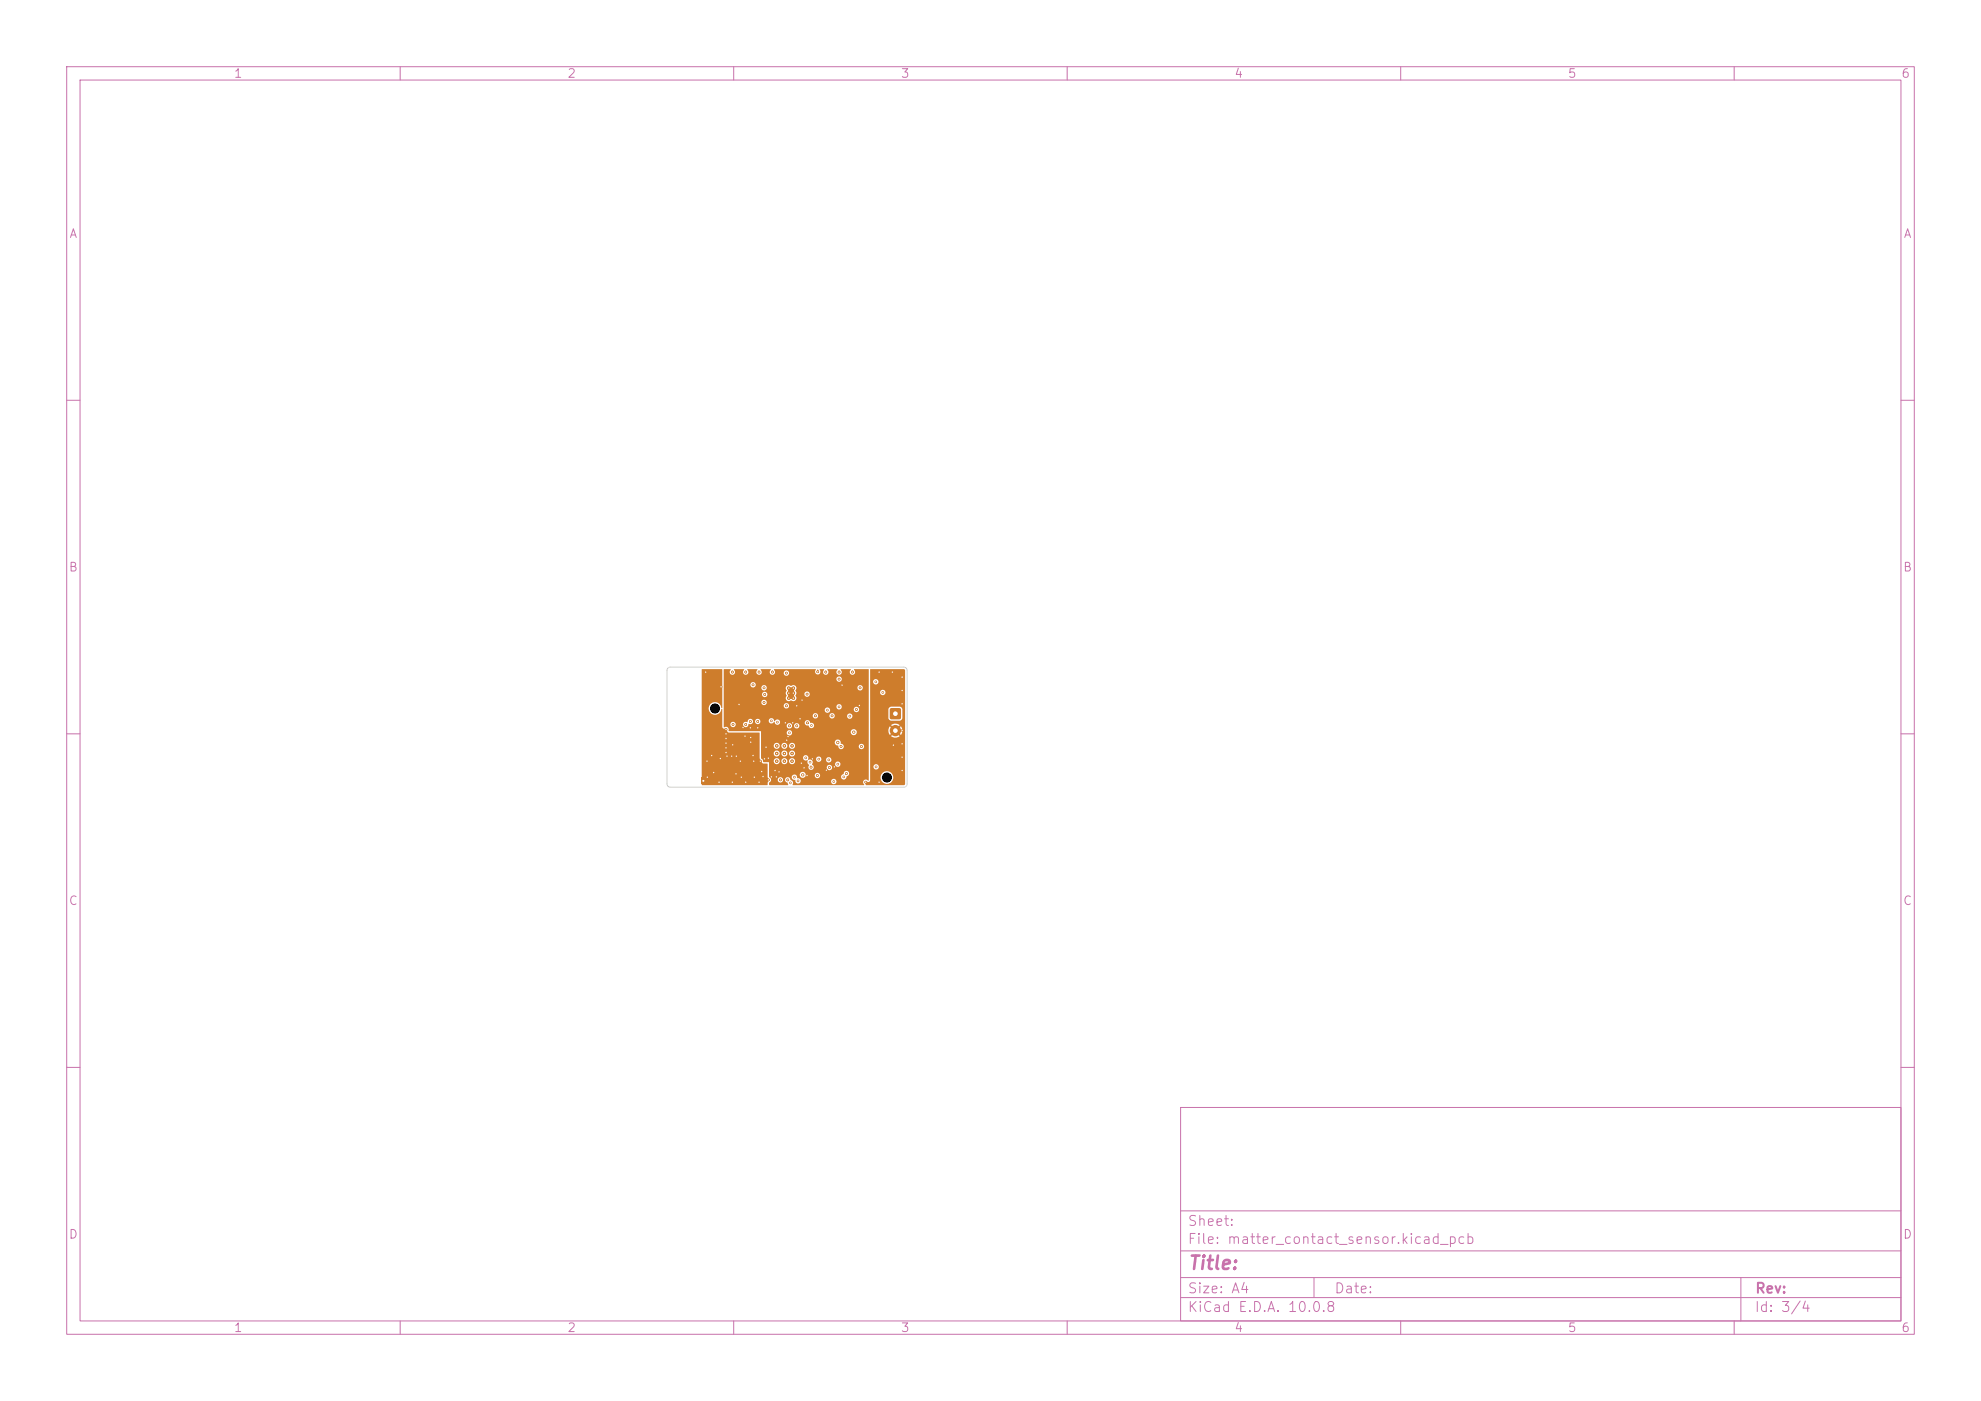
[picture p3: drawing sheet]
<svg xmlns="http://www.w3.org/2000/svg" width="297mm" height="210mm" viewBox="0 0 297 210" stroke-linecap="round" stroke-linejoin="round" font-family="sans-serif">
<defs><g id="words">
<text font-size="2" fill="#c872ab" x="178" y="190.8">Title:</text>
<g font-size="1.5" fill="#c872ab">
<text x="178" y="184.1">Sheet:</text>
<text x="178" y="186.8">File: matter_contact_sensor.kicad_pcb</text>
<text x="178" y="197">KiCad E.D.A. 10.0.8</text>
<text x="178" y="194.2">Size: A4</text>
<text x="200" y="194.2">Date:</text>
<text x="263" y="197">Id: 3/4</text>
<text x="263" y="194.2">Rev:</text>
</g>
<g font-size="1.3" fill="#c872ab">
<text x="35" y="12">1</text>
<text x="85" y="12">2</text>
<text x="135" y="12">3</text>
<text x="185" y="12">4</text>
<text x="235" y="12">5</text>
<text x="285" y="12">6</text>
<text x="10.3" y="36">A</text>
<text x="285.3" y="36">A</text>
<text x="10.2" y="86">B</text>
<text x="285.2" y="86">B</text>
<text x="10.2" y="136">C</text>
<text x="285.2" y="136">C</text>
<text x="10.2" y="186">D</text>
<text x="285.2" y="186">D</text>
<text x="35" y="200">1</text>
<text x="85" y="200">2</text>
<text x="135" y="200">3</text>
<text x="185" y="200">4</text>
<text x="235" y="200">5</text>
<text x="285" y="200">6</text>
</g>
</g></defs>
<g fill="none" stroke="#c872ab" stroke-width=".15">
<path d="M10 10h277v190h-277zM12 12h273v186h-273zM60 10v2M110 10v2M160 10v2M210 10v2M260 10v2M10 60h2M285 60h2M10 110h2M285 110h2M10 160h2"/>
<path d="M177 166h108v32h-108zM285 160h2M60 198v2M110 198v2M160 198v2M177 194.5h108M177 191.5h108M177 187.5h108M177 181.5h108M197 191.5v3M210 198v2M260 198v2"/>
<path d="M261 191.5v6.5"/>
</g>
<g fill="#ce7d2c">
<path d="M105.2 116.6h.5v.9h-.5z"/>
<path d="M133.5 106.2h1.5v1.6h-1.5z"/>
<path d="M105.2 100.4l3.1-.1-.1 5.9a.96 .96 0 0 0-1-1 .96 .96 0 0 0-.9 1.1 .96 .96 0 0 0 1.2 .8 1.17 1.17 0 0 0 .7-.8h.1v2.7a.35 .35 0 0 0 .6 .2l.1 .1 .1 .4 .2 .1h4.6v3.9l.4 .7 .8 .1v2l.2 .2a.2 .2 0 0 1 .1 .2 .2 .2 0 0 1-.1 .2l-.2 .1-.1 .5-9.8-.1z"/>
<path d="M130.5 100.3h5l.2 .1v17.1l-.2 .2h-5.6l-.3-.4 .1-.2h.1a.35 .35 0 0 0 .4 .1 .35 .35 0 0 0 .3-.2v-.5h1.5a.96 .96 0 0 0 1.3 .9 .96 .96 0 0 0 .3-1.5 .96 .96 0 0 0-1.5 .4l-.1 .2h-1.5v-1.6h.4a.4 .4 0 0 0 .6 .4 .4 .4 0 0 0 .1-.6 .4 .4 0 0 0-.6 .1l-.1 .1h-.4v-5.5h2.7v.4l.2 .4 .5-.5 .1 .1-.4 .5 .3 .2 .4 .1 .6-.3-.4-.4v-.2l.6 .5 .1-.4 .1-.4-.2-.5-.5 .4-.2-.1 .5-.5a1.05 1.05 0 0 0-1.3 0l.4 .4v.2l-.6-.4-.2 .5h-2.7v-3.1h2.7v1.4l.1 .2 .3 .1h1.3l.3-.1 .1-.2v-1.4l-.1-.2-.3-.2h-1.3l-.3 .2-.1 .2h-2.7v-2.6h1.4a.4 .4 0 0 0 .6 .5 .4 .4 0 0 0 .1-.7 .4 .4 0 0 0-.6 .1l-.1 .1h-1.4v-1.6h.4a.4 .4 0 0 0 .5 .5 .4 .4 0 0 0 .2-.7 .4 .4 0 0 0-.7 .1v.1h-.4z"/>
<path d="M118.1 103l.2-.1a.48 .48 0 0 0 .6 0l.2 .1 .1 .2a.59 .59 0 0 0 0 .7v.1a.48 .48 0 0 0 0 .7l-.1 .1-.2 .1a.59 .59 0 0 0-.7 0 .27 .27 0 0 1-.2-.2 .27 .27 0 0 1 .1-.3l-.1-.5a.59 .59 0 0 0 0-.8z"/>
<path d="M122.6 100.4l.2 .3-.2 .2-.2-.2z"/>
<path d="M108.5 100.3l1.1 .1a.42 .42 0 0 0-.1 .6 .42 .42 0 0 0 .6 0 .42 .42 0 0 0-.1-.6l1.5-.1 .1 .1a.41 .41 0 0 0 0 .6 .41 .41 0 0 0 .6 0 .41 .41 0 0 0-.2-.6l1.5-.1 .1 .1a.41 .41 0 0 0 0 .6 .41 .41 0 0 0 .6 0 .41 .41 0 0 0-.2-.6l1.5-.1 .1 .1a.4 .4 0 0 0 0 .7 .4 .4 0 0 0 .6-.3h1.3v.2a.4 .4 0 0 0 .6 .2 .4 .4 0 0 0 0-.6 .4 .4 0 0 0-.6 .2h-1.3l-.2-.4 6.3-.1a.45 .45 0 0 0 0 .7 .45 .45 0 0 0 .6 0 .45 .45 0 0 0 0-.7l.7 .1a.42 .42 0 0 0-.1 .6 .42 .42 0 0 0 .6 0 .42 .42 0 0 0-.1-.6l1.5-.1 .1 .1a.41 .41 0 0 0 0 .6 .41 .41 0 0 0 .6 0 .41 .41 0 0 0-.2-.6l1.5-.1 .1 .1a.41 .41 0 0 0 0 .6 .41 .41 0 0 0 .6 0 .41 .41 0 0 0-.2-.6h2.2v16.6a.43 .43 0 0 0-.7 0 .43 .43 0 0 0 .1 .6l-10.7 .1-.1-.1a.47 .47 0 0 0-.3-.7 .43 .43 0 0 0-.5-.4 .43 .43 0 0 0-.3 .5 .43 .43 0 0 0 .4 .4v.3h-2.8v-.4l.2-.2 .1-.3h1v.2a.4 .4 0 0 0 .6 .2 .4 .4 0 0 0 0-.6 .4 .4 0 0 0-.6 .2h-1l-.3-.4h3.4v.2a.55 .55 0 0 0 .6 .4 .41 .41 0 0 0 .3 .4 .41 .41 0 0 0 .5-.3h4.5v.1a.4 .4 0 0 0 .6 .3 .4 .4 0 0 0 0-.7 .4 .4 0 0 0-.6 .3h-4.5v-.1a.52 .52 0 0 0-.6-.4 .4 .4 0 0 0-.3-.5 .4 .4 0 0 0-.5 .3h-3.4v-.3h4.6v.1a.45 .45 0 0 0 .5 .4 .45 .45 0 0 0 .4-.4h1.3v.1a.4 .4 0 0 0 .4 .4 .4 .4 0 0 0 .4-.3h3.2v.1a.43 .43 0 0 0 .5 .3 .43 .43 0 0 0 .4-.5 .42 .42 0 0 0 .3-.5 .42 .42 0 0 0-.6-.3 .42 .42 0 0 0-.3 .6l-.2 .1-.1 .2h-3.2a.4 .4 0 0 0-.2-.5 .4 .4 0 0 0-.6 .3h-1.3v-.1a.45 .45 0 0 0-.4-.4 .45 .45 0 0 0-.5 .4h-4.6v-1.9h-.8l-.1-.2h1.6a.45 .45 0 0 0 .4 .6 .45 .45 0 0 0 .5-.6h.2v.2a.45 .45 0 0 0 .6 .4 .45 .45 0 0 0 .4-.6h.2v.2a.45 .45 0 0 0 .7 .3 .45 .45 0 0 0 0-.8 .45 .45 0 0 0-.7 .3h-.3a.45 .45 0 0 0-.4-.4 .45 .45 0 0 0-.5 .4h-.2a.45 .45 0 0 0-.5-.4 .45 .45 0 0 0-.4 .4h-1.6l-.3-.5h6.3a.47 .47 0 0 0 .7 .5 .57 .57 0 0 0 .2 .7 .4 .4 0 0 0 .1 .7 .4 .4 0 0 0 .6-.4h1.9v.1a.4 .4 0 0 0 .7 .3 .4 .4 0 0 0 0-.7 .4 .4 0 0 0-.7 .3h-1.9l-.3-.5h3.5v.1a.4 .4 0 0 0 .6 .3 .4 .4 0 0 0 0-.7 .4 .4 0 0 0-.6 .3h-3.4a.45 .45 0 0 0-.1-.6 .45 .45 0 0 0-.6 0l.1-.2h1.1a.4 .4 0 0 0 .4 .5 .4 .4 0 0 0 .5-.4h.6v.2a.4 .4 0 0 0 .7 .2 .4 .4 0 0 0 0-.6 .4 .4 0 0 0-.7 .2h-.6v-.1a.4 .4 0 0 0-.5-.3 .4 .4 0 0 0-.4 .3h-1.1a.4 .4 0 0 0-.3-.5 .4 .4 0 0 0-.5 .3h-6.3v-.6h1.9v.1a.45 .45 0 0 0 .5 .4 .45 .45 0 0 0 .4-.5h.2v.1a.45 .45 0 0 0 .6 .4 .45 .45 0 0 0 .4-.5h.2v.1a.45 .45 0 0 0 .7 .3 .45 .45 0 0 0 0-.7 .45 .45 0 0 0-.7 .3h-.3a.45 .45 0 0 0-.4-.4 .45 .45 0 0 0-.5 .4h-.2a.45 .45 0 0 0-.5-.4 .45 .45 0 0 0-.4 .4h-1.9v-1.2h1.9v.2a.45 .45 0 0 0 .5 .4 .45 .45 0 0 0 .4-.6h.2v.2a.45 .45 0 0 0 .6 .4 .45 .45 0 0 0 .4-.6h.2v.2a.45 .45 0 0 0 .7 .3 .45 .45 0 0 0 0-.8 .45 .45 0 0 0-.7 .3h-.3a.45 .45 0 0 0-.4-.4 .45 .45 0 0 0-.5 .4h-.2a.45 .45 0 0 0-.5-.4 .45 .45 0 0 0-.4 .4h-1.9v-.5h11v.2a.51 .51 0 0 0 .6 .4 .42 .42 0 0 0 .3 .5 .42 .42 0 0 0 .5-.5h2.2v.2a.4 .4 0 0 0 .7 .2 .4 .4 0 0 0 0-.6 .4 .4 0 0 0-.7 .2h-2.2l-.2-.2-.2-.1a.47 .47 0 0 0-.4-.6 .47 .47 0 0 0-.6 .3h-11v-1.4h3.8v.1a.4 .4 0 0 0 .6 .3 .4 .4 0 0 0 .2-.5h8.8v.1a.45 .45 0 0 0 .7 .3 .45 .45 0 0 0 0-.7 .45 .45 0 0 0-.7 .3h-8.8v-.1a.4 .4 0 0 0-.5-.1 .4 .4 0 0 0-.3 .3h-3.8v-.2h-4.8l-.1-.1a.46 .46 0 0 0-.2-.5 .46 .46 0 0 0-.5 0v-.5h1v.2a.4 .4 0 0 0 .5 .3 .4 .4 0 0 0 .3-.5h1.1v.2a.4 .4 0 0 0 .4 .3 .4 .4 0 0 0 .4-.3h5.7v.2a.4 .4 0 0 0 .5 .3 .4 .4 0 0 0 .4-.5h.2v.2a.4 .4 0 0 0 .7 .2 .4 .4 0 0 0 0-.6 .4 .4 0 0 0-.7 .2h-.2l-.1-.1a.4 .4 0 0 0-.5-.2 .4 .4 0 0 0-.3 .3h-5.7l.1-.2a.41 .41 0 0 0 .4 0 .41 .41 0 0 0 .2-.4h.3v.1a.4 .4 0 0 0 .5 .3 .4 .4 0 0 0 .3-.5h1.2v.1a.46 .46 0 0 0 .4 .3 .46 .46 0 0 0 .5-.2 .42 .42 0 0 0 .4 .4 .42 .42 0 0 0 .5-.3h3.6v.1a.53 .53 0 0 0 .6 .4 .41 .41 0 0 0 .5 .3 .41 .41 0 0 0 .3-.5 .41 .41 0 0 0-.5-.2v-.1a.4 .4 0 0 0-.4-.4 .4 .4 0 0 0-.5 .4h-3.6v-.1a.46 .46 0 0 0-.4-.4 .46 .46 0 0 0-.5 .3 .42 .42 0 0 0-.4-.4 .42 .42 0 0 0-.5 .3h-1.2a.4 .4 0 0 0-.5-.3 .4 .4 0 0 0-.3 .4h-.3a.42 .42 0 0 0-.5-.3 .42 .42 0 0 0-.3 .4h-.1a.4 .4 0 0 0-.6 .3h-1.1a.4 .4 0 0 0-.4-.3 .4 .4 0 0 0-.4 .3h-1v-1.3h13.3v.2a.4 .4 0 0 0 .5 .3 .4 .4 0 0 0 .4-.5h1.6v.2a.4 .4 0 0 0 .5 .3 .4 .4 0 0 0 .4-.4h1.8v.1a.4 .4 0 0 0 .6 .3 .4 .4 0 0 0 0-.7 .4 .4 0 0 0-.6 .3l-1.8-.1a.4 .4 0 0 0-.4-.3 .4 .4 0 0 0-.5 .3h-1.6l-.1-.1a.4 .4 0 0 0-.4-.2 .4 .4 0 0 0-.4 .3h-13.3v-.8h15.1v.1a.4 .4 0 0 0 .7 .3 .4 .4 0 0 0 0-.7 .4 .4 0 0 0-.7 .3h-15.1v-.7h9v.2a.4 .4 0 0 0 .4 .3 .4 .4 0 0 0 .4-.3h7.1v.1a.4 .4 0 0 0 .6 .3h2v.1a.4 .4 0 0 0 .6 .3 .4 .4 0 0 0 0-.7 .4 .4 0 0 0-.6 .3h-2a.4 .4 0 0 0 0-.7 .4 .4 0 0 0-.6 .3h-7.1a.4 .4 0 0 0-.3-.5 .4 .4 0 0 0-.5 .3h-9v-.5h5.6v.2a.4 .4 0 0 0 .7 .2 .4 .4 0 0 0 0-.6 .4 .4 0 0 0-.7 .2h-5.6v-1.2h5.7v.2a.4 .4 0 0 0 .7 .2 .4 .4 0 0 0 0-.6 .4 .4 0 0 0-.7 .2h-5.7v-1.4h4l.1 .3 .1 .1h1.4a.4 .4 0 0 0 .4 .5 .4 .4 0 0 0 .5-.4h2.8v.1a.39 .39 0 0 1 0 .6v.3a.34 .34 0 0 1 0 .5 .51 .51 0 0 0 .3 .5 .51 .51 0 0 0 .6-.1 .46 .46 0 0 0 .6-.1 .46 .46 0 0 0-.1-.6l.2-.3h1.2v.1a.4 .4 0 0 0 .6 .3 .4 .4 0 0 0 0-.7 .4 .4 0 0 0-.6 .3h-1.2v-.2a.39 .39 0 0 1 0-.6v-.2h9.1a.4 .4 0 0 0 .6 .5 .4 .4 0 0 0 .1-.7 .4 .4 0 0 0-.6 .1l-.1 .1h-9.1a.69 .69 0 0 0-.9-.2 .45 .45 0 0 0-.7 .3l-2.8-.1a.4 .4 0 0 0-.5-.3 .4 .4 0 0 0-.4 .3h-1.1h.1a.4 .4 0 0 0 0-.7 .4 .4 0 0 0-.6 .3h-4v-.9h16.9v.2a.4 .4 0 0 0 .6 .2 .4 .4 0 0 0 0-.6 .4 .4 0 0 0-.6 .2h-16.9z"/>
<circle cx="134.2" cy="109.5" r=".85"/>
<circle cx="116.4" cy="114.1" r=".25"/>
<circle cx="117.6" cy="114.1" r=".25"/>
<circle cx="118.7" cy="114.1" r=".25"/>
<circle cx="116.4" cy="113" r=".25"/>
<circle cx="117.6" cy="112.9" r=".25"/>
<circle cx="118.7" cy="113" r=".25"/>
<circle cx="116.4" cy="111.8" r=".25"/>
<circle cx="117.6" cy="111.8" r=".25"/>
<circle cx="118.7" cy="111.8" r=".25"/>
<circle cx="118.2" cy="103.1" r=".25"/>
<circle cx="118.2" cy="103.9" r=".25"/>
<circle cx="118.2" cy="104.7" r=".25"/>
<circle cx="118.9" cy="103.1" r=".25"/>
<circle cx="118.9" cy="103.9" r=".25"/>
<circle cx="118.9" cy="104.7" r=".25"/>
<circle cx="114" cy="114.1" r=".2"/>
<circle cx="109.8" cy="100.7" r=".2"/>
<circle cx="111.7" cy="110.3" r=".2"/>
<circle cx="122.6" cy="116.3" r=".2"/>
<circle cx="126.9" cy="116" r=".2"/>
<circle cx="135.3" cy="113.5" r=".2"/>
<circle cx="135.3" cy="105.5" r=".2"/>
<circle cx="109.8" cy="117.3" r=".2"/>
<circle cx="122.2" cy="107.3" r=".2"/>
<circle cx="135.3" cy="109.5" r=".2"/>
<circle cx="122.6" cy="100.7" r=".2"/>
<circle cx="112.5" cy="108.2" r=".2"/>
<circle cx="121" cy="108.3" r=".2"/>
<circle cx="124.7" cy="107.3" r=".2"/>
<circle cx="131.8" cy="100.7" r=".2"/>
<circle cx="106.7" cy="113.3" r=".2"/>
<circle cx="110.3" cy="116" r=".2"/>
<circle cx="113.6" cy="108.1" r=".2"/>
<circle cx="113.1" cy="116.5" r=".2"/>
<circle cx="135.3" cy="101.5" r=".2"/>
<circle cx="112.6" cy="111.3" r=".2"/>
<circle cx="114.4" cy="116.4" r=".2"/>
<circle cx="111.8" cy="100.7" r=".2"/>
<circle cx="129.8" cy="117.3" r=".2"/>
<circle cx="117.9" cy="100.9" r=".2"/>
<circle cx="128.4" cy="106.3" r=".2"/>
<circle cx="117.9" cy="105.8" r=".2"/>
<circle cx="133.8" cy="100.7" r=".2"/>
<circle cx="113" cy="114.1" r=".2"/>
<circle cx="111.8" cy="117.3" r=".2"/>
<circle cx="114.6" cy="103.1" r=".2"/>
<circle cx="109.9" cy="108.6" r=".2"/>
<circle cx="115.2" cy="116.9" r=".2"/>
<circle cx="105.8" cy="100.7" r=".2"/>
<circle cx="111.8" cy="108.6" r=".2"/>
<circle cx="114.5" cy="105.3" r=".2"/>
<circle cx="115.8" cy="100.7" r=".2"/>
<circle cx="129" cy="103.1" r=".2"/>
<circle cx="111.1" cy="116.5" r=".2"/>
<circle cx="126.1" cy="111.9" r=".2"/>
<circle cx="114.2" cy="115.7" r=".2"/>
<circle cx="111" cy="114.1" r=".2"/>
<circle cx="123.8" cy="100.7" r=".2"/>
<circle cx="112.9" cy="113.3" r=".2"/>
<circle cx="108.9" cy="112.1" r=".2"/>
<circle cx="117" cy="116.9" r=".2"/>
<circle cx="109.7" cy="113.3" r=".2"/>
<circle cx="131.8" cy="117.3" r=".2"/>
<circle cx="113.8" cy="100.7" r=".2"/>
<circle cx="109.8" cy="111.7" r=".2"/>
<circle cx="121.6" cy="115" r=".2"/>
<circle cx="108.9" cy="110" r=".2"/>
<circle cx="108.9" cy="111.4" r=".2"/>
<circle cx="108.9" cy="109.3" r=".2"/>
<circle cx="107" cy="115.8" r=".2"/>
<circle cx="112.9" cy="102.6" r=".2"/>
<circle cx="110.4" cy="113.3" r=".2"/>
<circle cx="108" cy="113.7" r=".2"/>
<circle cx="108.9" cy="112.8" r=".2"/>
<circle cx="118.1" cy="116.9" r=".2"/>
<circle cx="124.4" cy="115" r=".2"/>
<circle cx="119.4" cy="108.8" r=".2"/>
<circle cx="112.6" cy="110.6" r=".2"/>
<circle cx="107.8" cy="117.3" r=".2"/>
<circle cx="108.1" cy="103" r=".2"/>
<circle cx="129.1" cy="111.9" r=".2"/>
<circle cx="134" cy="111.7" r=".2"/>
<circle cx="135.3" cy="111.5" r=".2"/>
<circle cx="135.3" cy="115.5" r=".2"/>
<circle cx="113.8" cy="117.3" r=".2"/>
<circle cx="108.9" cy="110.7" r=".2"/>
<circle cx="114.7" cy="104.1" r=".2"/>
<circle cx="125.8" cy="101.8" r=".2"/>
<circle cx="135.3" cy="103.5" r=".2"/>
<circle cx="109" cy="113.3" r=".2"/>
<circle cx="106" cy="114.1" r=".2"/>
<circle cx="127.8" cy="100.7" r=".2"/>
<circle cx="106" cy="116.5" r=".2"/>
<circle cx="118.3" cy="108.8" r=".2"/>
<circle cx="121" cy="104" r=".2"/>
<circle cx="125.8" cy="100.7" r=".2"/>
<circle cx="116.2" cy="115.5" r=".2"/>
<circle cx="113.6" cy="109.1" r=".2"/>
<circle cx="125.1" cy="115" r=".2"/>
<circle cx="115.7" cy="116.4" r=".2"/>
<circle cx="114.9" cy="112" r=".2"/>
<circle cx="120" cy="107.7" r=".2"/>
<circle cx="123.9" cy="115.4" r=".2"/>
<circle cx="118.1" cy="110.4" r=".2"/>
<circle cx="116.4" cy="116.4" r=".2"/>
<circle cx="117.7" cy="108.3" r=".2"/>
<circle cx="120.6" cy="115.1" r=".2"/>
<circle cx="126.3" cy="102.7" r=".2"/>
<circle cx="121.8" cy="113.7" r=".2"/>
<circle cx="118.9" cy="108.3" r=".2"/>
<circle cx="119.4" cy="105.8" r=".2"/>
<circle cx="111.4" cy="109" r=".2"/>
<circle cx="120.1" cy="114.4" r=".2"/>
<circle cx="117.9" cy="110.9" r=".2"/>
<circle cx="114.6" cy="113.7" r=".2"/>
<circle cx="116.8" cy="115.7" r=".2"/>
<circle cx="121" cy="116.2" r=".2"/>
<circle cx="115.2" cy="113.7" r=".2"/>
<circle cx="112.5" cy="109.1" r=".2"/>
<circle cx="128.8" cy="105.7" r=".2"/>
<circle cx="120.2" cy="105" r=".2"/>
<circle cx="110.8" cy="105.6" r=".2"/>
<circle cx="126.5" cy="116.4" r=".2"/>
<circle cx="119.7" cy="117" r=".2"/>
<circle cx="119.1" cy="116.5" r=".2"/>
<circle cx="128" cy="109.7" r=".25"/>
<circle cx="125.6" cy="111.3" r=".25"/>
<circle cx="120.4" cy="116.1" r=".25"/>
<circle cx="116.6" cy="108.3" r=".2"/>
<circle cx="120.8" cy="113.6" r=".2"/>
<circle cx="127.4" cy="107.3" r=".2"/>
<circle cx="132.4" cy="103.8" r=".2"/>
<circle cx="121.7" cy="108.7" r=".2"/>
<circle cx="131.3" cy="102.2" r=".2"/>
<circle cx="125.8" cy="106" r=".2"/>
<circle cx="115.7" cy="108" r=".2"/>
<circle cx="125.6" cy="114.6" r=".2"/>
<circle cx="125" cy="117.1" r=".2"/>
<circle cx="131.3" cy="114.9" r=".2"/>
<circle cx="124.3" cy="113.9" r=".2"/>
<circle cx="121.4" cy="114.3" r=".2"/>
<circle cx="122.7" cy="113.8" r=".2"/>
<circle cx="118.3" cy="109.9" r=".2"/>
<circle cx="118.5" cy="117.3" r=".2"/>
<circle cx="124" cy="106.4" r=".2"/>
<circle cx="122.6" cy="116.2" r=".2"/>
<circle cx="126.9" cy="116" r=".21"/>
<circle cx="121.6" cy="115" r=".21"/>
<circle cx="116.4" cy="112.9" r=".25"/>
<circle cx="118.7" cy="112.9" r=".25"/>
<circle cx="126.1" cy="111.9" r=".22"/>
<circle cx="116.5" cy="111.8" r=".25"/>
<circle cx="118.8" cy="111.8" r=".25"/>
<circle cx="121.1" cy="108.4" r=".22"/>
<circle cx="113.6" cy="108.2" r=".2"/>
<circle cx="124.8" cy="107.3" r=".2"/>
<circle cx="128.9" cy="103.1" r=".2"/>
<circle cx="109.8" cy="100.7" r=".22"/>
<circle cx="111.8" cy="100.7" r=".22"/>
<circle cx="113.8" cy="100.7" r=".22"/>
<circle cx="115.8" cy="100.7" r=".22"/>
<circle cx="123.8" cy="100.7" r=".22"/>
<circle cx="125.8" cy="100.7" r=".22"/>
<circle cx="127.8" cy="100.7" r=".22"/>
</g>
<path d="M100.1 100.1l.4-.1h35a.5 .5 0 0 1 .5 .5v17a.5 .5 0 0 1-.5 .5h-35a.5 .5 0 0 1-.5-.5v-17z" fill="none" stroke="#d0d2cd" stroke-width=".15"/>
<g fill="#fff">
<circle cx="114" cy="114.1" r=".1"/>
<circle cx="109.8" cy="100.8" r=".1"/>
<circle cx="111.7" cy="110.3" r=".1"/>
<circle cx="122.6" cy="116.2" r=".1"/>
<circle cx="126.9" cy="115.9" r=".1"/>
<circle cx="135.3" cy="113.5" r=".1"/>
<circle cx="135.3" cy="105.5" r=".1"/>
<circle cx="109.8" cy="117.2" r=".1"/>
<circle cx="122.3" cy="107.3" r=".1"/>
<circle cx="135.3" cy="109.5" r=".1"/>
<circle cx="122.6" cy="100.7" r=".1"/>
<circle cx="112.5" cy="108.2" r=".1"/>
<circle cx="121.1" cy="108.4" r=".1"/>
<circle cx="124.7" cy="107.3" r=".1"/>
<circle cx="131.8" cy="100.8" r=".1"/>
<circle cx="106.7" cy="113.2" r=".1"/>
<circle cx="110.4" cy="116" r=".1"/>
<circle cx="113.6" cy="108.2" r=".1"/>
<circle cx="113.1" cy="116.5" r=".1"/>
<circle cx="135.3" cy="101.5" r=".1"/>
<circle cx="112.6" cy="111.2" r=".1"/>
<circle cx="114.4" cy="116.4" r=".1"/>
<circle cx="111.8" cy="100.8" r=".1"/>
<circle cx="129.8" cy="117.2" r=".1"/>
<circle cx="117.9" cy="100.9" r=".1"/>
<circle cx="128.4" cy="106.3" r=".1"/>
<circle cx="117.9" cy="105.8" r=".1"/>
<circle cx="133.8" cy="100.8" r=".1"/>
<circle cx="113" cy="114.1" r=".1"/>
<circle cx="111.8" cy="117.2" r=".1"/>
<circle cx="114.6" cy="103.1" r=".1"/>
<circle cx="109.9" cy="108.6" r=".1"/>
<circle cx="115.2" cy="116.9" r=".1"/>
<circle cx="105.8" cy="100.8" r=".1"/>
<circle cx="111.8" cy="108.6" r=".1"/>
<circle cx="114.6" cy="105.3" r=".1"/>
<circle cx="115.8" cy="100.8" r=".1"/>
<circle cx="128.9" cy="103.1" r=".1"/>
<circle cx="111.2" cy="116.5" r=".1"/>
<circle cx="126.1" cy="111.9" r=".1"/>
<circle cx="114.2" cy="115.6" r=".1"/>
<circle cx="111" cy="114.1" r=".1"/>
<circle cx="123.8" cy="100.8" r=".1"/>
<circle cx="112.9" cy="113.2" r=".1"/>
<circle cx="108.9" cy="112.1" r=".1"/>
<circle cx="117" cy="116.9" r=".1"/>
<circle cx="109.7" cy="113.3" r=".1"/>
<circle cx="131.8" cy="117.2" r=".1"/>
<circle cx="113.8" cy="100.8" r=".1"/>
<circle cx="109.9" cy="111.6" r=".1"/>
<circle cx="121.6" cy="115" r=".1"/>
<circle cx="108.9" cy="110" r=".1"/>
<circle cx="108.9" cy="111.4" r=".1"/>
<circle cx="108.9" cy="109.3" r=".1"/>
<circle cx="107" cy="115.8" r=".1"/>
<circle cx="112.9" cy="102.7" r=".1"/>
<circle cx="110.4" cy="113.3" r=".1"/>
<circle cx="108" cy="113.7" r=".1"/>
<circle cx="108.9" cy="112.8" r=".1"/>
<circle cx="118.1" cy="116.9" r=".1"/>
<circle cx="124.3" cy="115" r=".1"/>
<circle cx="119.4" cy="108.8" r=".1"/>
<circle cx="112.6" cy="110.6" r=".1"/>
<circle cx="107.8" cy="117.2" r=".1"/>
<circle cx="108.1" cy="102.9" r=".1"/>
<circle cx="129.2" cy="111.9" r=".1"/>
<circle cx="134" cy="111.7" r=".1"/>
<circle cx="135.3" cy="111.5" r=".1"/>
<circle cx="135.3" cy="115.5" r=".1"/>
<circle cx="113.8" cy="117.2" r=".1"/>
<circle cx="108.9" cy="110.7" r=".1"/>
<circle cx="114.6" cy="104.1" r=".1"/>
<circle cx="125.8" cy="101.8" r=".1"/>
<circle cx="135.3" cy="103.5" r=".1"/>
<circle cx="109" cy="113.4" r=".1"/>
<circle cx="106" cy="114.1" r=".1"/>
<circle cx="127.8" cy="100.8" r=".1"/>
<circle cx="106" cy="116.5" r=".1"/>
<circle cx="118.3" cy="108.8" r=".1"/>
<circle cx="121" cy="104.1" r=".1"/>
<circle cx="125.8" cy="100.8" r=".1"/>
<circle cx="116.2" cy="115.5" r=".1"/>
<circle cx="113.6" cy="109.1" r=".1"/>
<circle cx="125.1" cy="114.9" r=".1"/>
<circle cx="115.6" cy="116.5" r=".1"/>
<circle cx="114.9" cy="112" r=".1"/>
<circle cx="119.9" cy="107.8" r=".1"/>
<circle cx="123.9" cy="115.5" r=".1"/>
<circle cx="118.2" cy="110.4" r=".1"/>
<circle cx="116.4" cy="116.5" r=".1"/>
<circle cx="117.8" cy="108.3" r=".1"/>
<circle cx="120.6" cy="115.1" r=".1"/>
<circle cx="126.3" cy="102.7" r=".1"/>
<circle cx="121.8" cy="113.7" r=".1"/>
<circle cx="118.9" cy="108.3" r=".1"/>
<circle cx="119.4" cy="105.8" r=".1"/>
<circle cx="111.4" cy="109" r=".1"/>
<circle cx="120.2" cy="114.4" r=".1"/>
<circle cx="117.9" cy="110.9" r=".1"/>
<circle cx="114.6" cy="113.7" r=".1"/>
<circle cx="116.8" cy="115.7" r=".1"/>
<circle cx="121" cy="116.2" r=".1"/>
<circle cx="115.2" cy="113.6" r=".1"/>
<circle cx="112.5" cy="109.1" r=".1"/>
<circle cx="128.9" cy="105.7" r=".1"/>
<circle cx="120.2" cy="104.9" r=".1"/>
<circle cx="110.8" cy="105.6" r=".1"/>
<circle cx="126.5" cy="116.5" r=".1"/>
<circle cx="119.6" cy="117" r=".1"/>
<circle cx="119.1" cy="116.5" r=".1"/>
<circle cx="128" cy="109.7" r=".13"/>
<circle cx="125.6" cy="111.3" r=".12"/>
<circle cx="120.4" cy="116.1" r=".12"/>
<circle cx="116.6" cy="108.2" r=".1"/>
<circle cx="120.8" cy="113.6" r=".1"/>
<circle cx="127.4" cy="107.3" r=".1"/>
<circle cx="132.3" cy="103.8" r=".1"/>
<circle cx="121.6" cy="108.8" r=".1"/>
<circle cx="131.3" cy="102.2" r=".1"/>
<circle cx="125.8" cy="105.9" r=".1"/>
<circle cx="115.6" cy="108.1" r=".1"/>
<circle cx="125.6" cy="114.6" r=".1"/>
<circle cx="125" cy="117.2" r=".1"/>
<circle cx="131.3" cy="114.9" r=".1"/>
<circle cx="124.3" cy="113.9" r=".1"/>
<circle cx="121.5" cy="114.2" r=".1"/>
<circle cx="122.7" cy="113.8" r=".1"/>
<circle cx="118.3" cy="109.9" r=".1"/>
<circle cx="118.5" cy="117.3" r=".1"/>
<circle cx="124" cy="106.5" r=".1"/>
<circle cx="105.4" cy="117" r=".15"/>
<circle cx="134.2" cy="107" r=".35"/>
<circle cx="134.2" cy="109.5" r=".35"/>
</g>
<circle cx="133" cy="116.5" r=".75" fill="#000"/>
<g fill="#fff">
<circle cx="116.5" cy="114.1" r=".1"/>
<circle cx="117.6" cy="114.1" r=".1"/>
<circle cx="118.7" cy="114.1" r=".1"/>
<circle cx="116.5" cy="112.9" r=".1"/>
<circle cx="117.6" cy="112.9" r=".1"/>
<circle cx="118.8" cy="112.9" r=".1"/>
<circle cx="116.4" cy="111.8" r=".1"/>
<circle cx="117.6" cy="111.8" r=".1"/>
<circle cx="118.7" cy="111.8" r=".1"/>
<circle cx="118.2" cy="103.2" r=".1"/>
<circle cx="118.2" cy="103.9" r=".1"/>
<circle cx="118.2" cy="104.7" r=".1"/>
<circle cx="118.9" cy="103.2" r=".1"/>
<circle cx="118.9" cy="103.9" r=".1"/>
<circle cx="118.9" cy="104.7" r=".1"/>
</g>
<circle cx="107.2" cy="106.2" r=".75" fill="#000"/>
<use href="#words"/>
</svg>
